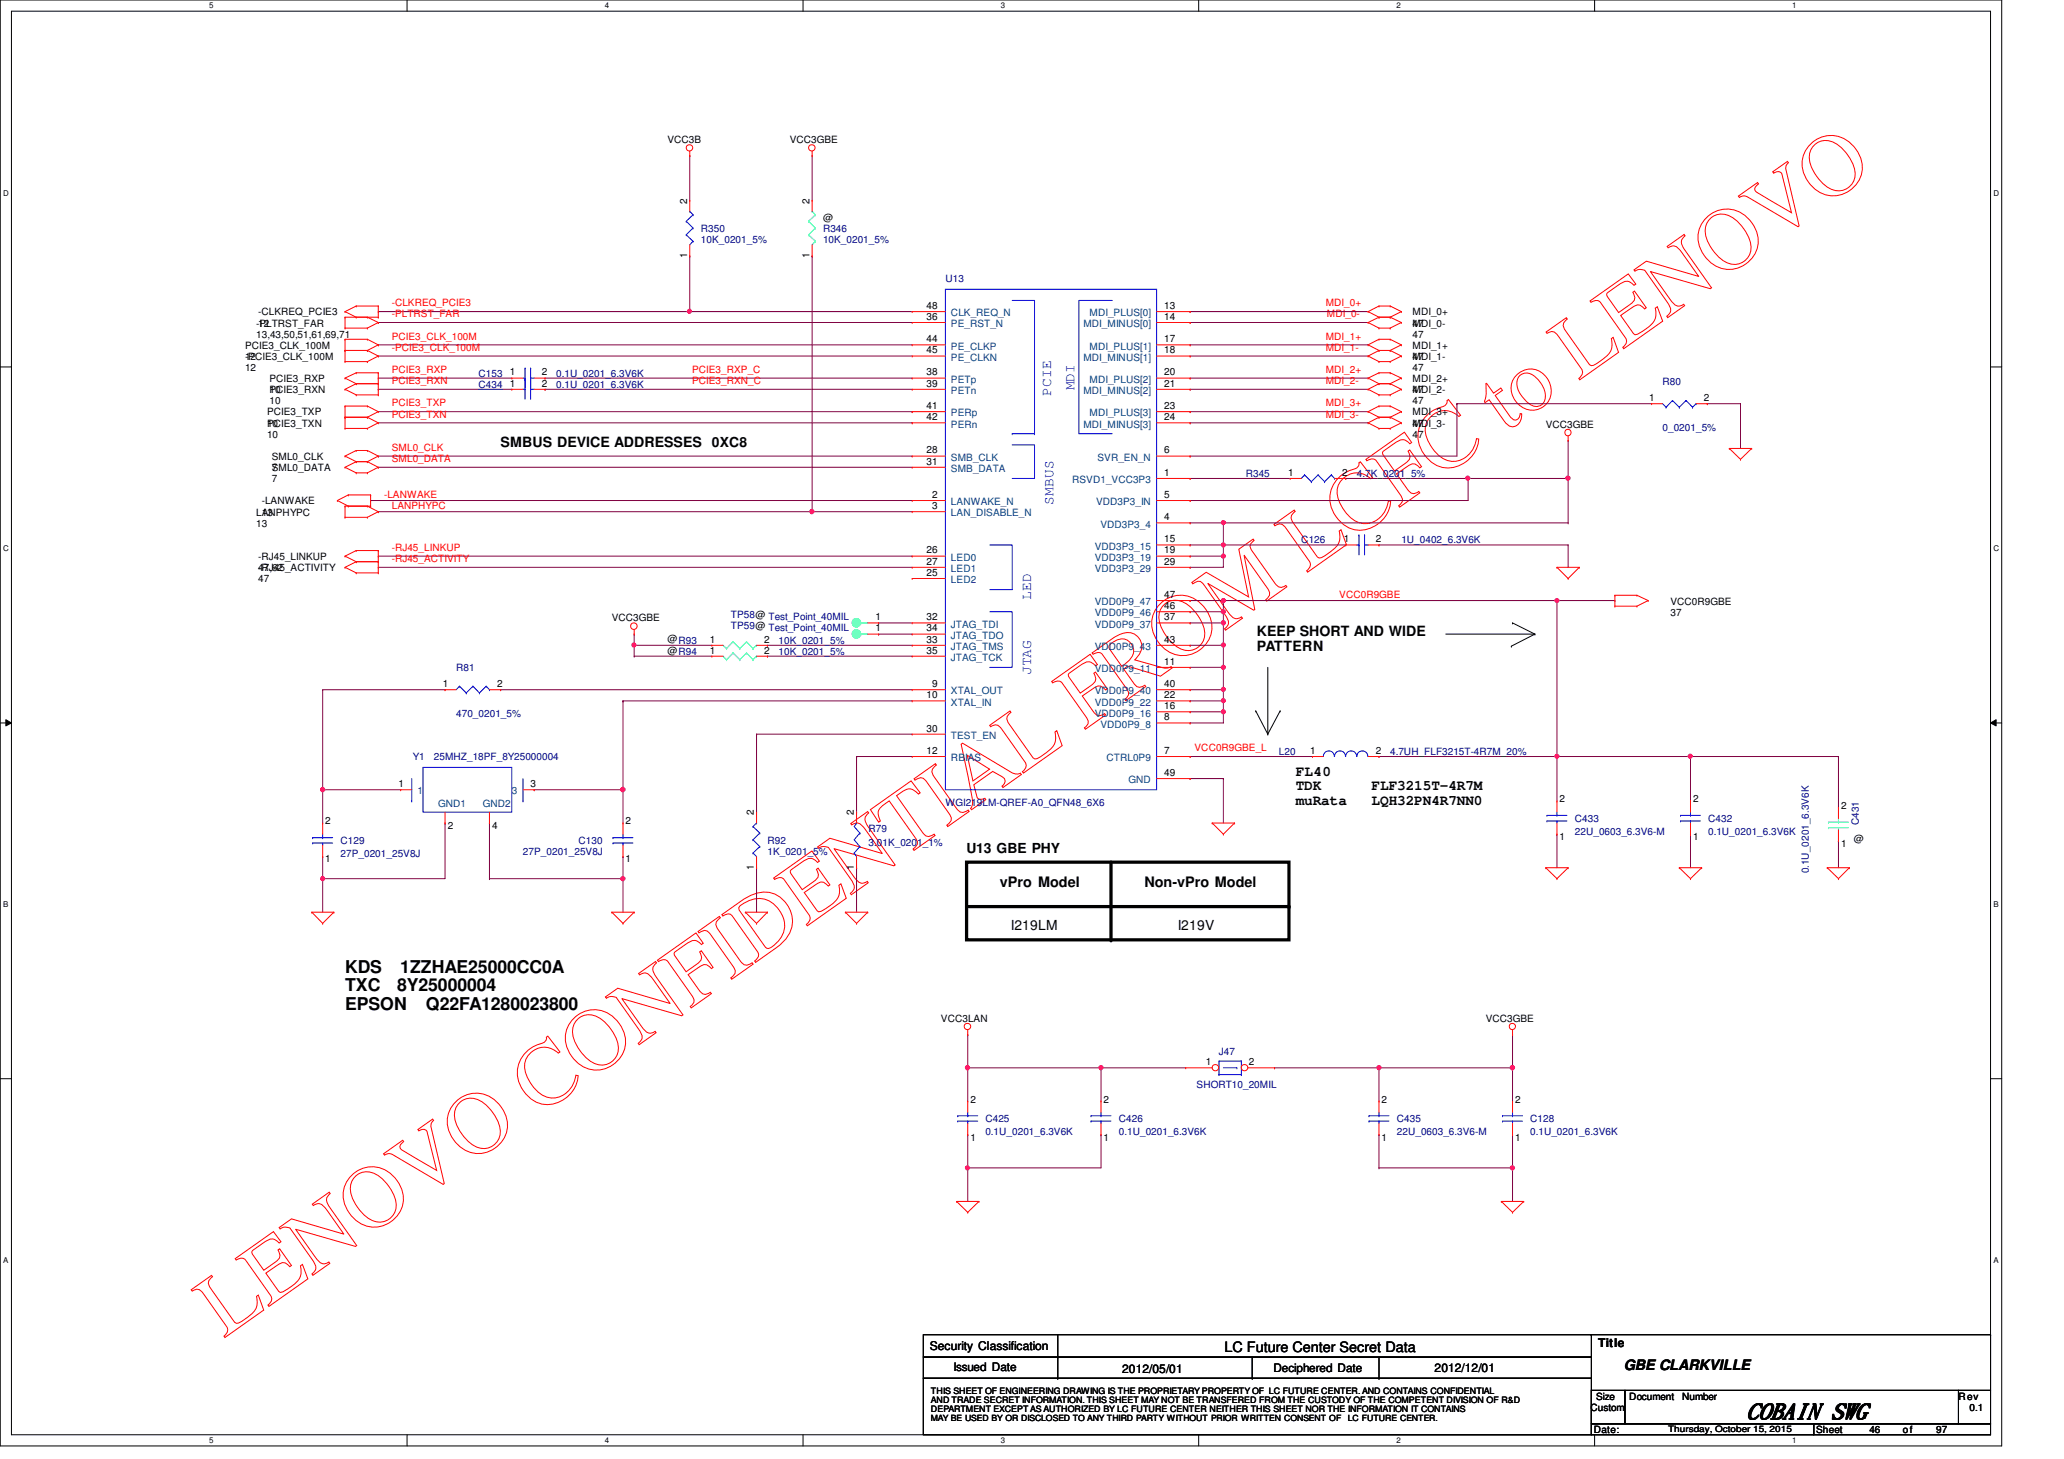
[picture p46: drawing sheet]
<svg xmlns="http://www.w3.org/2000/svg" width="297mm" height="210mm" viewBox="0 0 297 210" stroke-linecap="round" stroke-linejoin="round" font-family="sans-serif">
<defs><g id="words">
<text font-size="12.7" fill="#f00" x="32.2" y="192.5" transform="rotate(-35 32.2 192.5)">LENOVO CONFIDENTIAL FROM LCFC to LENOVO</text>
<text font-size="3.2" x="251.4" y="204">COBAIN SWG</text>
<g font-size="2.5">
<text x="49.7" y="140">KDS</text>
<text x="49.7" y="142.6">TXC</text>
<text x="57.1" y="142.6">8Y25000004</text>
<text x="57.6" y="140">1ZZHAE25000CC0A</text>
<text x="49.7" y="145.2">EPSON</text>
<text x="61.3" y="145.2">Q22FA1280023800</text>
</g>
<g font-size="2.1" fill="#00f">
<text x="151.3" y="57" transform="rotate(-90 151.3 57)">PCIE</text>
<text x="154.6" y="56.2" transform="rotate(-90 154.6 56.2)">MDI</text>
<text x="151.6" y="72.6" transform="rotate(-90 151.6 72.6)">SMBUS</text>
<text x="148.4" y="86.3" transform="rotate(-90 148.4 86.3)">LED</text>
<text x="148.4" y="97.2" transform="rotate(-90 148.4 97.2)">JTAG</text>
</g>
<g font-size="2.1">
<text x="186.5" y="111.6">FL40</text>
<text x="186.5" y="113.7">TDK</text>
<text x="197.4" y="113.7">FLF3215T-4R7M</text>
<text x="186.5" y="115.8">muRata</text>
<text x="197.4" y="115.8">LQH32PN4R7NN0</text>
<text x="143.9" y="127.6">vPro Model</text>
<text x="164.7" y="127.6">Non-vPro Model</text>
<text x="176.2" y="194.4">LC Future Center Secret Data</text>
<text x="233.7" y="197.1">GBE CLARKVILLE</text>
</g>
<g font-size="2">
<text x="72" y="64.3">SMBUS DEVICE ADDRESSES</text>
<text x="102.4" y="64.3">0XC8</text>
<text x="180.9" y="91.5">KEEP SHORT AND WIDE</text>
<text x="180.9" y="93.6">PATTERN</text>
<text x="139.1" y="122.7">U13 GBE PHY</text>
<text x="145.5" y="133.9">I219LM</text>
<text x="169.5" y="133.9">I219V</text>
</g>
<g font-size="1.7">
<text x="133.8" y="194.3">Security Classification</text>
<text x="137.2" y="197.2">Issued Date</text>
<text x="161.5" y="197.5">2012/05/01</text>
<text x="183.3" y="197.4">Deciphered Date</text>
<text x="206.5" y="197.3">2012/12/01</text>
<text x="230" y="193.8">Title</text>
</g>
<g font-size="1.4">
<text x="96.1" y="20.6">VCC3B</text>
<text x="113.7" y="20.6">VCC3GBE</text>
<text x="98.9" y="29.3" transform="rotate(-90 98.9 29.3)">2</text>
<text x="116.5" y="29.3" transform="rotate(-90 116.5 29.3)">2</text>
<text x="118.4" y="31.8">@</text>
<text x="98.9" y="37.1" transform="rotate(-90 98.9 37.1)">1</text>
<text x="116.5" y="37.1" transform="rotate(-90 116.5 37.1)">1</text>
<text x="36.9" y="47">-PLTRST_FAR</text>
<text x="37.2" y="45.4">-CLKREQ_PCIE3</text>
<text x="37.2" y="47">12</text>
<text x="133.3" y="46">36</text>
<text x="133.3" y="44.5">48</text>
<text x="167.6" y="44.5">13</text>
<text x="167.6" y="46">14</text>
<text x="203.3" y="47">MDI_0-</text>
<text x="203.3" y="45.4">MDI_0+</text>
<text x="203.3" y="47">47</text>
<text x="35.3" y="50.2">PCIE3_CLK_100M</text>
<text x="35.3" y="51.8">12</text>
<text x="35.3" y="51.8">-PCIE3_CLK_100M</text>
<text x="35.3" y="53.4">12</text>
<text x="36.9" y="48.6">13,43,50,51,61,69,71</text>
<text x="133.3" y="49.2">44</text>
<text x="133.3" y="50.8">45</text>
<text x="167.6" y="49.2">17</text>
<text x="167.6" y="50.8">18</text>
<text x="203.3" y="48.6">47</text>
<text x="203.3" y="50.2">MDI_1+</text>
<text x="203.3" y="51.8">47</text>
<text x="203.3" y="51.8">MDI_1-</text>
<text x="203.3" y="53.4">47</text>
<text x="38.4" y="59.8">PCIE3_TXP</text>
<text x="38.8" y="55">PCIE3_RXP</text>
<text x="38.8" y="56.6">10</text>
<text x="38.8" y="56.6">PCIE3_RXN</text>
<text x="38.8" y="58.2">10</text>
<text x="73.4" y="54">1</text>
<text x="73.4" y="55.6">1</text>
<text x="78" y="54">2</text>
<text x="78" y="55.6">2</text>
<text x="133.3" y="54">38</text>
<text x="133.3" y="55.6">39</text>
<text x="133.3" y="58.8">41</text>
<text x="167.6" y="54">20</text>
<text x="167.6" y="55.6">21</text>
<text x="167.6" y="58.8">23</text>
<text x="203.3" y="55">MDI_2+</text>
<text x="203.3" y="56.6">47</text>
<text x="203.3" y="56.6">MDI_2-</text>
<text x="203.3" y="58.2">47</text>
<text x="203.3" y="59.8">MDI_3+</text>
<text x="237.4" y="57.7">1</text>
<text x="245.2" y="57.7">2</text>
<text x="38.4" y="61.4">10</text>
<text x="38.4" y="61.4">PCIE3_TXN</text>
<text x="38.4" y="63">10</text>
<text x="133.3" y="65.2">28</text>
<text x="133.3" y="60.5">42</text>
<text x="167.6" y="65.2">6</text>
<text x="167.6" y="60.5">24</text>
<text x="203.3" y="61.4">47</text>
<text x="203.3" y="61.4">MDI_3-</text>
<text x="203.3" y="63">47</text>
<text x="222.5" y="61.5">VCC3GBE</text>
<text x="39.1" y="66.2">SML0_CLK</text>
<text x="39.1" y="67.8">7</text>
<text x="39.1" y="67.8">SML0_DATA</text>
<text x="39.1" y="69.4">7</text>
<text x="133.3" y="66.8">31</text>
<text x="134.2" y="71.6">2</text>
<text x="167.6" y="68.5">1</text>
<text x="167.6" y="71.6">5</text>
<text x="185.4" y="68.5">1</text>
<text x="193.2" y="68.5">2</text>
<text x="36.9" y="74.2">LANPHYPC</text>
<text x="36.9" y="75.8">13</text>
<text x="37.7" y="72.6">-LANWAKE</text>
<text x="37.7" y="74.2">13</text>
<text x="134.2" y="73.2">3</text>
<text x="167.6" y="74.8">4</text>
<text x="37.2" y="80.6">-RJ45_LINKUP</text>
<text x="37.2" y="82.2">47,62</text>
<text x="37.2" y="82.2">-RJ45_ACTIVITY</text>
<text x="37.2" y="83.8">47</text>
<text x="133.3" y="82.8">25</text>
<text x="133.3" y="79.6">26</text>
<text x="133.3" y="81.2">27</text>
<text x="167.6" y="78">15</text>
<text x="167.6" y="79.6">19</text>
<text x="167.6" y="81.2">29</text>
<text x="193.4" y="78">1</text>
<text x="198" y="78">2</text>
<text x="88.1" y="89.4">VCC3GBE</text>
<text x="126" y="89.2">1</text>
<text x="133.3" y="89.2">32</text>
<text x="167.6" y="89.2">37</text>
<text x="167.6" y="87.6">46</text>
<text x="167.6" y="86">47</text>
<text x="240.4" y="87">VCC0R9GBE</text>
<text x="240.4" y="88.6">37</text>
<text x="96.1" y="92.4">@R93</text>
<text x="96.1" y="94">@R94</text>
<text x="102.1" y="92.5">1</text>
<text x="102.1" y="94">1</text>
<text x="110" y="92.5">2</text>
<text x="110" y="94">2</text>
<text x="126" y="90.8">1</text>
<text x="133.3" y="92.5">33</text>
<text x="133.3" y="90.8">34</text>
<text x="133.3" y="94">35</text>
<text x="167.6" y="95.6">11</text>
<text x="167.6" y="92.5">43</text>
<text x="63.8" y="98.8">1</text>
<text x="71.5" y="98.8">2</text>
<text x="133.3" y="100.5">10</text>
<text x="134.2" y="98.8">9</text>
<text x="167.6" y="100.5">22</text>
<text x="167.6" y="98.8">40</text>
<text x="133.3" y="105.2">30</text>
<text x="167.6" y="103.6">8</text>
<text x="167.6" y="102">16</text>
<text x="57.4" y="113.2">1</text>
<text x="76.4" y="113.2">3</text>
<text x="133.3" y="108.5">12</text>
<text x="167.6" y="108.5">7</text>
<text x="167.6" y="111.6">49</text>
<text x="188.5" y="108.5">1</text>
<text x="198" y="108.5">2</text>
<text x="46.8" y="118.6">2</text>
<text x="64.4" y="119.3">2</text>
<text x="70.8" y="119.3">4</text>
<text x="90" y="118.6">2</text>
<text x="108.5" y="117.3" transform="rotate(-90 108.5 117.3)">2</text>
<text x="122.9" y="117.3" transform="rotate(-90 122.9 117.3)">2</text>
<text x="224.4" y="115.4">2</text>
<text x="243.7" y="115.4">2</text>
<text x="265" y="116.4">2</text>
<text x="46.8" y="124.1">1</text>
<text x="90" y="124.1">1</text>
<text x="108.5" y="125.1" transform="rotate(-90 108.5 125.1)">1</text>
<text x="122.9" y="125.1" transform="rotate(-90 122.9 125.1)">1</text>
<text x="224.4" y="120.9">1</text>
<text x="243.7" y="120.9">1</text>
<text x="265" y="121.8">1</text>
<text x="266.8" y="121.2">@</text>
<text x="135.4" y="147">VCC3LAN</text>
<text x="213.8" y="147">VCC3GBE</text>
<text x="173.5" y="153.2">1</text>
<text x="179.7" y="153.2">2</text>
<text x="139.7" y="158.6">2</text>
<text x="158.8" y="158.6">2</text>
<text x="198.8" y="158.6">2</text>
<text x="218.1" y="158.6">2</text>
<text x="139.7" y="164.1">1</text>
<text x="158.8" y="164.1">1</text>
<text x="198.8" y="164.1">1</text>
<text x="218.1" y="164.1">1</text>
<text x="228.9" y="203">Custom</text>
<text x="229.7" y="201.4">Size</text>
<text x="234.5" y="201.4">Document</text>
<text x="242.1" y="201.4">Number</text>
<text x="281.9" y="201.4">Rev</text>
<text x="283.5" y="203">0.1</text>
<text x="229.4" y="206.2">Date:</text>
<text x="261.4" y="206.2">Sheet</text>
<text x="269" y="206.2">46</text>
<text x="273.9" y="206.2">of</text>
<text x="278.6" y="206.2">97</text>
</g>
<g font-size="1.4" fill="#000080">
<text x="100.9" y="33.4">R350</text>
<text x="100.9" y="35">10K_0201_5%</text>
<text x="118.4" y="33.4">R346</text>
<text x="118.4" y="35">10K_0201_5%</text>
<text x="136.1" y="40.6">U13</text>
<text x="68.9" y="54.2">C153</text>
<text x="68.9" y="55.8">C434</text>
<text x="80" y="55.8">0.1U_0201_6.3V6K</text>
<text x="80" y="54.2">0.1U_0201_6.3V6K</text>
<text x="239.3" y="55.5">R80</text>
<text x="239.3" y="62">0_0201_5%</text>
<text x="179.3" y="68.6">R345</text>
<text x="195.3" y="68.6">4.7K_0201_5%</text>
<text x="187.3" y="78.2">C126</text>
<text x="201.7" y="78.2">1U_0402_6.3V6K</text>
<text x="105.2" y="88.9">TP58@ Test_Point_40MIL</text>
<text x="105.2" y="90.5">TP59@ Test_Point_40MIL</text>
<text x="112.1" y="92.6">10K_0201_5%</text>
<text x="112.1" y="94.2">10K_0201_5%</text>
<text x="65.7" y="96.6">R81</text>
<text x="65.7" y="103.1">470_0201_5%</text>
<text x="59.4" y="109.4">Y1</text>
<text x="62.4" y="109.4">25MHZ_18PF_8Y25000004</text>
<text x="184.1" y="108.6">L20</text>
<text x="200.1" y="108.6">4.7UH_FLF3215T-4R7M_20%</text>
<text x="125" y="119.8">R79</text>
<text x="136.1" y="116">WGI219LM-QREF-A0_QFN48_6X6</text>
<text x="226.6" y="118.2">C433</text>
<text x="245.8" y="118.2">C432</text>
<text x="267.5" y="118.7" transform="rotate(-90 267.5 118.7)">C431</text>
<text x="49" y="121.4">C129</text>
<text x="49" y="123.3">27P_0201_25V8J</text>
<text x="75.3" y="123">27P_0201_25V8J</text>
<text x="83.3" y="121.4">C130</text>
<text x="110.4" y="121.4">R92</text>
<text x="110.4" y="123">1K_0201_5%</text>
<text x="125" y="121.7">3.01K_0201_1%</text>
<text x="226.6" y="120.1">22U_0603_6.3V6-M</text>
<text x="245.8" y="120.1">0.1U_0201_6.3V6K</text>
<text x="260.3" y="125.6" transform="rotate(-90 260.3 125.6)">0.1U_0201_6.3V6K</text>
<text x="175.4" y="151.8">J47</text>
<text x="141.8" y="161.4">C425</text>
<text x="161" y="161.4">C426</text>
<text x="172.2" y="156.6">SHORT10_20MIL</text>
<text x="201" y="161.4">C435</text>
<text x="220.2" y="161.4">C128</text>
<text x="141.8" y="163.3">0.1U_0201_6.3V6K</text>
<text x="161" y="163.3">0.1U_0201_6.3V6K</text>
<text x="201" y="163.3">22U_0603_6.3V6-M</text>
<text x="220.2" y="163.3">0.1U_0201_6.3V6K</text>
</g>
<g font-size="1.4" fill="#f00">
<text x="56.4" y="44.1">-CLKREQ_PCIE3</text>
<text x="56.4" y="45.6">-PLTRST_FAR</text>
<text x="190.8" y="44.1">MDI_0+</text>
<text x="191" y="45.6">MDI_0-</text>
<text x="56.4" y="48.9">PCIE3_CLK_100M</text>
<text x="56.4" y="50.5">-PCIE3_CLK_100M</text>
<text x="56.4" y="53.6">PCIE3_RXP</text>
<text x="99.6" y="53.6">PCIE3_RXP_C</text>
<text x="190.8" y="48.9">MDI_1+</text>
<text x="190.8" y="50.5">MDI_1-</text>
<text x="190.8" y="53.6">MDI_2+</text>
<text x="56.4" y="55.2">PCIE3_RXN</text>
<text x="56.4" y="58.5">PCIE3_TXP</text>
<text x="99.6" y="55.2">PCIE3_RXN_C</text>
<text x="190.8" y="55.2">MDI_2-</text>
<text x="190.8" y="58.5">MDI_3+</text>
<text x="56.4" y="60.1">PCIE3_TXN</text>
<text x="56.4" y="64.9">SML0_CLK</text>
<text x="190.8" y="60.1">MDI_3-</text>
<text x="55.3" y="71.7">-LANWAKE</text>
<text x="56.4" y="66.5">SML0_DATA</text>
<text x="56.4" y="73.3">LANPHYPC</text>
<text x="56.4" y="79.2">-RJ45_LINKUP</text>
<text x="56.4" y="80.9">-RJ45_ACTIVITY</text>
<text x="192.7" y="86.1">VCC0R9GBE</text>
<text x="171.9" y="108.1">VCC0R9GBE_L</text>
</g>
<g font-size="1.4" fill="#004080">
<text x="136.9" y="47.1">PE_RST_N</text>
<text x="136.9" y="45.5">CLK_REQ_N</text>
<text x="155.9" y="47.1">MDI_MINUS[0]</text>
<text x="156.8" y="45.5">MDI_PLUS[0]</text>
<text x="136.9" y="50.3">PE_CLKP</text>
<text x="136.9" y="51.9">PE_CLKN</text>
<text x="155.9" y="51.9">MDI_MINUS[1]</text>
<text x="156.8" y="50.3">MDI_PLUS[1]</text>
<text x="136.9" y="55.1">PETp</text>
<text x="136.9" y="56.7">PETn</text>
<text x="136.9" y="59.9">PERp</text>
<text x="155.9" y="56.7">MDI_MINUS[2]</text>
<text x="156.8" y="55.1">MDI_PLUS[2]</text>
<text x="156.8" y="59.9">MDI_PLUS[3]</text>
<text x="136.9" y="61.5">PERn</text>
<text x="155.9" y="61.5">MDI_MINUS[3]</text>
<text x="136.9" y="66.3">SMB_CLK</text>
<text x="136.9" y="67.9">SMB_DATA</text>
<text x="154.3" y="69.5">RSVD1_VCC3P3</text>
<text x="157.9" y="66.3">SVR_EN_N</text>
<text x="136.9" y="72.7">LANWAKE_N</text>
<text x="136.9" y="74.3">LAN_DISABLE_N</text>
<text x="157.7" y="72.7">VDD3P3_IN</text>
<text x="158.4" y="75.9">VDD3P3_4</text>
<text x="136.9" y="83.9">LED2</text>
<text x="136.9" y="80.7">LED0</text>
<text x="136.9" y="82.3">LED1</text>
<text x="157.6" y="79.1">VDD3P3_15</text>
<text x="157.6" y="80.7">VDD3P3_19</text>
<text x="157.6" y="82.3">VDD3P3_29</text>
<text x="157.6" y="88.7">VDD0P9_46</text>
<text x="157.6" y="87.1">VDD0P9_47</text>
<text x="136.9" y="90.3">JTAG_TDI</text>
<text x="136.9" y="93.5">JTAG_TMS</text>
<text x="136.9" y="91.9">JTAG_TDO</text>
<text x="136.9" y="95.1">JTAG_TCK</text>
<text x="157.6" y="90.3">VDD0P9_37</text>
<text x="157.6" y="93.5">VDD0P9_43</text>
<text x="136.9" y="99.9">XTAL_OUT</text>
<text x="136.9" y="101.5">XTAL_IN</text>
<text x="157.6" y="96.7">VDD0P9_11</text>
<text x="157.6" y="101.5">VDD0P9_22</text>
<text x="157.6" y="99.9">VDD0P9_40</text>
<text x="136.9" y="106.3">TEST_EN</text>
<text x="157.6" y="103.1">VDD0P9_16</text>
<text x="158.4" y="104.7">VDD0P9_8</text>
<text x="136.9" y="109.5">RBIAS</text>
<text x="159.3" y="109.5">CTRL0P9</text>
<text x="162.4" y="112.7">GND</text>
<text x="60.1" y="114.3">1</text>
<text x="63.1" y="116">GND1</text>
<text x="69.5" y="116">GND2</text>
<text x="73.7" y="114.3">3</text>
</g>
<g font-size="1.3">
<text x="134" y="200.6">THIS SHEET OF ENGINEERING DRAWING IS THE PROPRIETARY PROPERTY OF LC FUTURE CENTER. AND CONTAINS CONFIDENTIAL</text>
<text x="134" y="201.9">AND TRADE SECRET INFORMATION. THIS SHEET MAY NOT BE TRANSFERED FROM THE CUSTODY OF THE COMPETENT DIVISION OF R&amp;D</text>
<text x="134" y="203.2">DEPARTMENT EXCEPT AS AUTHORIZED BY LC FUTURE CENTER NEITHER THIS SHEET NOR THE INFORMATION IT CONTAINS</text>
<text x="240.1" y="206">Thursday, October 15, 2015</text>
</g>
<g font-size="1.2">
<text x="134" y="204.5">MAY BE USED BY OR DISCLOSED TO ANY THIRD PARTY WITHOUT PRIOR WRITTEN CONSENT OF</text>
<text x="194" y="204.5">LC FUTURE CENTER.</text>
</g>
<g font-size="1.1">
<text x="30.1" y="1.1">5</text>
<text x="87" y="1.1">4</text>
<text x="144" y="1.1">3</text>
<text x="201" y="1.1">2</text>
<text x="257.9" y="1.1">1</text>
<text x=".5" y="28.2">D</text>
<text x="286.9" y="28.2">D</text>
<text x=".5" y="79.3">C</text>
<text x="286.9" y="79.3">C</text>
<text x=".5" y="130.6">B</text>
<text x="286.9" y="130.6">B</text>
<text x=".5" y="181.7">A</text>
<text x="286.9" y="181.7">A</text>
<text x="30.1" y="207.6">5</text>
<text x="87" y="207.6">4</text>
<text x="144" y="207.6">3</text>
<text x="201" y="207.6">2</text>
<text x="257.9" y="207.6">1</text>
</g>
</g></defs>
<path d="M0 0h288.1v208h-288.1zM1.6 1.6h284.9v204.8h-284.9z" fill="none" stroke="#000" stroke-width=".14"/>
<g fill="#fff">
<path d="M30.1 .2h.6v1.2h-.6z"/>
<path d="M30.1 206.6h.6v1.2h-.6z"/>
</g>
<path d="M58.6 0v1.6M58.6 206.4v1.6" fill="none" stroke="#000" stroke-width=".14"/>
<g fill="#fff">
<path d="M87 .2h.6v1.2h-.6z"/>
<path d="M87 206.6h.6v1.2h-.6z"/>
</g>
<path d="M115.6 0v1.6M115.6 206.4v1.6" fill="none" stroke="#000" stroke-width=".14"/>
<g fill="#fff">
<path d="M144 .2h.6v1.2h-.6z"/>
<path d="M144 206.6h.6v1.2h-.6z"/>
</g>
<path d="M172.5 0v1.6M172.5 206.4v1.6" fill="none" stroke="#000" stroke-width=".14"/>
<g fill="#fff">
<path d="M201 .2h.5v1.2h-.5z"/>
<path d="M201 206.6h.5v1.2h-.5z"/>
</g>
<path d="M229.5 0v1.6M229.5 206.4v1.6" fill="none" stroke="#000" stroke-width=".14"/>
<g fill="#fff">
<path d="M257.9 .2h.6v1.2h-.6z"/>
<path d="M257.9 206.6h.6v1.2h-.6z"/>
<path d="M.5 27.2h.7v1.2h-.7z"/>
<path d="M286.9 27.2h.8v1.2h-.8z"/>
<path d="M.5 78.4h.7v1.1h-.7z"/>
<path d="M286.9 78.4h.8v1.1h-.8z"/>
</g>
<path d="M0 52.8h1.6M286.5 52.8h1.6" fill="none" stroke="#000" stroke-width=".14"/>
<g fill="#fff">
<path d="M.5 129.6h.7v1.2h-.7z"/>
<path d="M286.9 129.6h.7v1.2h-.7z"/>
</g>
<path d="M0 104h1.6M.8 103.5l.8 .5-.8 .4zM286.5 104l.8-.5v.9zM286.5 104h1.6" fill="none" stroke="#000" stroke-width=".14"/>
<path d="M.8 103.5l.8 .5-.8 .4zM286.5 104l.8-.5v.9z" fill="#000"/>
<g fill="#fff">
<path d="M.5 180.8h.7v1.1h-.7z"/>
<path d="M286.9 180.8h.7v1.1h-.7z"/>
</g>
<g fill="none" stroke="#000" stroke-width=".14">
<path d="M182.5 96v9.6M208.1 91.2h12.8M217.5 93h.1M217.7 89.6h.1M217.7 89.6l3.2 1.6M220.9 91.2h.1M220.9 91.2l-3.4 1.8M180.7 102.3h.1M180.7 102.3l1.8 3.3M182.5 105.6h.1M184.2 102.3h.1M184.2 102.3l-1.7 3.3"/>
<path d="M0 155.2h1.6M286.5 155.2h1.6"/>
</g>
<path d="M139.1 124h46.4v11.2h-46.4zM139.1 130.4h46.4M159.9 124v11.2" fill="none" stroke="#000" stroke-width=".47"/>
<g fill="#000">
<circle cx="159.9" cy="135.2" r=".23"/>
<circle cx="185.5" cy="130.4" r=".23"/>
</g>
<path d="M99.3 22.4h.1M99.3 22.4v6.4M54.4 44.8h.1M54.4 44.8h76.9M99.3 44.8h.1M116.9 73.6h.1M116.9 73.6h14.4" fill="none" stroke="#800040" stroke-width=".14"/>
<circle cx="99.2" cy="44.8" r=".3" fill="#f0f"/>
<circle cx="99.2" cy="44.8" r=".3" fill="none" stroke="#f0f" stroke-width=".14"/>
<g fill="none" stroke="#800040" stroke-width=".14">
<path d="M99.3 36.8h.1M99.3 36.8v8M116.9 22.4h.1M116.9 22.4v6.4M54.4 46.4h.1M54.4 49.6h.1M54.4 51.2h.1M54.4 54.4h.1M54.4 56h.1M54.4 46.4h76.9M54.4 49.6h76.9M54.4 51.2h76.9"/>
<path d="M54.4 54.4h19.3M54.4 56h19.3M54.4 59.2h76.9M78.4 54.4h.1M78.4 56h.1M78.4 54.4h52.9M78.4 56h52.9M131.3 59.2h.1M54.4 65.6h.1M54.4 67.2h.1M54.4 73.6h.1M54.4 60.8h76.9"/>
<path d="M54.4 65.6h76.9M54.4 67.2h76.9M54.4 73.6h62.5M131.3 60.8h.1"/>
</g>
<circle cx="116.8" cy="73.6" r=".31" fill="#f0f"/>
<circle cx="116.8" cy="73.6" r=".31" fill="none" stroke="#f0f" stroke-width=".14"/>
<g fill="none" stroke="#800040" stroke-width=".14">
<path d="M46.4 99.2h17.6M54.4 80h.1M54.4 81.6h.1M54.4 80h76.9M54.4 81.6h76.9M64 99.2h.1M72 99.2h.1M72 99.2h59.3M91.3 92.8h.1M91.3 94.4h.1M91.3 91.2h.1M91.3 92.8h11.1"/>
<path d="M91.3 94.4h11.1M91.3 91.2v3.2M110.4 92.8h.1M110.4 94.4h.1M110.4 92.8h20.9M110.4 94.4h20.9M46.4 113.6h.1M46.4 113.6v4.8M76.9 113.6h.1M76.9 113.6h12.8M89.7 100.8h.1M89.7 113.6h.1"/>
<path d="M89.7 100.8h41.6M89.7 113.6v4.8M108.9 105.6h.1M108.9 105.6v11.2M108.9 105.6h22.4M123.3 108.8h.1M123.3 108.8h8M123.3 108.8v8M46.4 126.4h.1M46.4 126.4v4.8M89.7 126.4h.1M89.7 126.4v4.8"/>
<path d="M108.9 124.8h.1M108.9 124.8v6.4M123.3 124.8h.1M123.3 124.8v6.4"/>
</g>
<circle cx="91.2" cy="92.8" r=".3" fill="#f0f"/>
<circle cx="91.2" cy="92.8" r=".3" fill="none" stroke="#f0f" stroke-width=".14"/>
<path d="M217.7 153.6h.1M217.7 153.6v4.8" fill="none" stroke="#800040" stroke-width=".14"/>
<circle cx="217.6" cy="153.6" r=".32" fill="#f0f"/>
<circle cx="217.6" cy="153.6" r=".32" fill="none" stroke="#f0f" stroke-width=".14"/>
<path d="M158.5 153.6h.1M158.5 153.6h12.1M183.4 153.6h.1M183.4 153.6h15.1M198.5 153.6h.1M198.5 153.6v4.8M198.5 163.2h.1M198.5 163.2v4.8" fill="none" stroke="#800040" stroke-width=".14"/>
<circle cx="198.4" cy="153.6" r=".31" fill="#f0f"/>
<circle cx="198.4" cy="153.6" r=".31" fill="none" stroke="#f0f" stroke-width=".14"/>
<path d="M139.3 153.6h.1M139.3 153.6v4.8M139.3 153.6h19.2M217.7 168h.1M217.7 168v4.8" fill="none" stroke="#800040" stroke-width=".14"/>
<circle cx="158.4" cy="153.6" r=".31" fill="#f0f"/>
<circle cx="158.4" cy="153.6" r=".31" fill="none" stroke="#f0f" stroke-width=".14"/>
<circle cx="139.2" cy="153.6" r=".31" fill="#f0f"/>
<circle cx="139.2" cy="153.6" r=".31" fill="none" stroke="#f0f" stroke-width=".14"/>
<path d="M139.3 148.8h.1M139.3 148.8v4.8M158.5 153.6h.1M158.5 153.6v4.8M139.3 163.2h.1M139.3 168h.1M139.3 163.2v4.8M139.3 168h19.2" fill="none" stroke="#800040" stroke-width=".14"/>
<circle cx="139.2" cy="168" r=".3" fill="#f0f"/>
<circle cx="139.2" cy="168" r=".3" fill="none" stroke="#f0f" stroke-width=".14"/>
<path d="M116.9 36.8h.1M116.9 36.8v36.8M46.4 113.6h.1M46.4 113.6h11.3M198.5 153.6h.1M198.5 153.6h19.2M139.3 168h.1M139.3 168v4.8M158.5 163.2h.1M158.5 163.2v4.8M198.5 168h.1M198.5 168h19.2" fill="none" stroke="#800040" stroke-width=".14"/>
<circle cx="217.7" cy="168" r=".31" fill="#f0f"/>
<circle cx="217.7" cy="168" r=".31" fill="none" stroke="#f0f" stroke-width=".14"/>
<path d="M89.7 100.8h.1M89.7 100.8v12.8M217.7 163.2h.1M217.7 163.2v4.8" fill="none" stroke="#800040" stroke-width=".14"/>
<circle cx="89.6" cy="113.6" r=".32" fill="#f0f"/>
<circle cx="89.6" cy="113.6" r=".32" fill="none" stroke="#f0f" stroke-width=".14"/>
<path d="M46.4 99.2h.1M46.4 99.2v14.4" fill="none" stroke="#800040" stroke-width=".14"/>
<circle cx="46.4" cy="113.6" r=".31" fill="#f0f"/>
<circle cx="46.4" cy="113.6" r=".31" fill="none" stroke="#f0f" stroke-width=".14"/>
<path d="M64 118.4h.1M64 118.4v8h-17.6M46.4 126.4h.1" fill="none" stroke="#800040" stroke-width=".14"/>
<circle cx="46.4" cy="126.4" r=".3" fill="#f0f"/>
<circle cx="46.4" cy="126.4" r=".3" fill="none" stroke="#f0f" stroke-width=".14"/>
<path d="M70.4 118.4h.1M70.4 118.4v8M46.4 123.2h.1M46.4 123.2v3.2M70.4 126.4h.1M70.4 126.4h19.3" fill="none" stroke="#800040" stroke-width=".14"/>
<circle cx="89.6" cy="126.4" r=".31" fill="#f0f"/>
<circle cx="89.6" cy="126.4" r=".31" fill="none" stroke="#f0f" stroke-width=".14"/>
<g fill="none" stroke="#800040" stroke-width=".14">
<path d="M53.3 72h.1M53.3 72h78M176.1 86.4h.1M176.1 86.4h48M171.3 112h.1M171.3 108.8h.1M171.3 112h4.8M171.3 108.8h17.6M176.1 112h.1M176.1 112v6.4M89.7 123.2h.1M89.7 123.2v3.2"/>
<path d="M217.7 148.8h.1M217.7 148.8v4.8"/>
</g>
<circle cx="176.1" cy="86.4" r=".3" fill="#f0f"/>
<circle cx="176.1" cy="86.4" r=".3" fill="none" stroke="#f0f" stroke-width=".14"/>
<path d="M171.3 104h.1M171.3 100.8h.1M171.3 100.8h4.8M176.1 102.4h.1M176.1 102.4v1.6h-4.8" fill="none" stroke="#800040" stroke-width=".14"/>
<circle cx="176.1" cy="100.8" r=".3" fill="#f0f"/>
<circle cx="176.1" cy="100.8" r=".3" fill="none" stroke="#f0f" stroke-width=".14"/>
<path d="M171.3 99.2h.1M176.1 96h.1M176.1 96v3.2h-4.8" fill="none" stroke="#800040" stroke-width=".14"/>
<circle cx="176.1" cy="99.2" r=".3" fill="#f0f"/>
<circle cx="176.1" cy="99.2" r=".3" fill="none" stroke="#f0f" stroke-width=".14"/>
<circle cx="176.1" cy="96" r=".3" fill="#f0f"/>
<circle cx="176.1" cy="96" r=".3" fill="none" stroke="#f0f" stroke-width=".14"/>
<path d="M171.3 96h.1M171.3 92.8h.1M171.3 89.6h.1M171.3 92.8h4.8M171.3 89.6h4.8M176.1 92.8h.1M176.1 89.6h.1M176.1 89.6v6.4h-4.8" fill="none" stroke="#800040" stroke-width=".14"/>
<circle cx="176.1" cy="92.8" r=".3" fill="#f0f"/>
<circle cx="176.1" cy="92.8" r=".3" fill="none" stroke="#f0f" stroke-width=".14"/>
<circle cx="176.1" cy="89.6" r=".31" fill="#f0f"/>
<circle cx="176.1" cy="89.6" r=".31" fill="none" stroke="#f0f" stroke-width=".14"/>
<path d="M171.3 88h.1M171.3 88h4.8M176.1 88h.1M176.1 88v1.6M224.1 86.4h.1M224.1 86.4v22.4h-25.6M198.5 108.8h.1" fill="none" stroke="#800040" stroke-width=".14"/>
<circle cx="224.1" cy="108.8" r=".3" fill="#f0f"/>
<circle cx="224.1" cy="108.8" r=".3" fill="none" stroke="#f0f" stroke-width=".14"/>
<circle cx="224.1" cy="86.4" r=".3" fill="#f0f"/>
<circle cx="224.1" cy="86.4" r=".3" fill="none" stroke="#f0f" stroke-width=".14"/>
<path d="M171.3 78.4h.1M171.3 78.4h4.8M176.1 78.4h.1M176.1 78.4v3.2M171.3 80h.1M171.3 80h4.8M176.1 80h.1M224.1 108.8h.1M224.1 108.8v6.4M224.1 120h.1M224.1 120v4.8" fill="none" stroke="#800040" stroke-width=".14"/>
<circle cx="176.1" cy="80" r=".3" fill="#f0f"/>
<circle cx="176.1" cy="80" r=".3" fill="none" stroke="#f0f" stroke-width=".14"/>
<circle cx="176.1" cy="78.4" r=".3" fill="#f0f"/>
<circle cx="176.1" cy="78.4" r=".3" fill="none" stroke="#f0f" stroke-width=".14"/>
<g fill="none" stroke="#800040" stroke-width=".14">
<path d="M171.3 49.6h.1M171.3 51.2h.1M171.3 54.4h.1M171.3 56h.1M171.3 59.2h.1M171.3 49.6h25.6M171.3 51.2h25.6M171.3 54.4h25.6M171.3 56h25.6M171.3 59.2h25.6M171.3 68.8h.1M171.3 60.8h.1"/>
<path d="M171.3 72h.1M171.3 68.8h14.4M171.3 60.8h25.6M171.3 72h40M193.7 68.8h.1M193.7 68.8h17.6M171.3 86.4h.1M171.3 86.4h4.8M176.1 86.4h.1M176.1 86.4v1.6M224.1 108.8h.1M224.1 108.8h19.2"/>
<path d="M243.3 108.8h.1M243.3 108.8v6.4M243.3 120h.1M243.3 120v4.8"/>
</g>
<circle cx="176.1" cy="88" r=".3" fill="#f0f"/>
<circle cx="176.1" cy="88" r=".3" fill="none" stroke="#f0f" stroke-width=".14"/>
<path d="M211.3 68.8h.1M211.3 68.8h14.4" fill="none" stroke="#800040" stroke-width=".14"/>
<circle cx="225.7" cy="68.8" r=".31" fill="#f0f"/>
<circle cx="225.7" cy="68.8" r=".31" fill="none" stroke="#f0f" stroke-width=".14"/>
<circle cx="211.2" cy="68.8" r=".3" fill="#f0f"/>
<circle cx="211.2" cy="68.8" r=".3" fill="none" stroke="#f0f" stroke-width=".14"/>
<g fill="none" stroke="#800040" stroke-width=".14">
<path d="M176.1 78.4h.1M176.1 75.2h.1M176.1 78.4h17.6M176.1 75.2v3.2M198.5 78.4h.1M198.5 78.4h27.2M211.3 68.8h.1M211.3 68.8v3.2M225.7 78.4h.1M225.7 78.4v3.2M171.3 81.6h.1M171.3 81.6h4.8"/>
<path d="M176.1 99.2h.1M176.1 99.2v3.2h-4.8M171.3 102.4h.1M176.1 100.8h.1"/>
</g>
<circle cx="176.1" cy="102.4" r=".3" fill="#f0f"/>
<circle cx="176.1" cy="102.4" r=".3" fill="none" stroke="#f0f" stroke-width=".14"/>
<path d="M171.3 75.2h.1M171.3 75.2h54.4M225.7 75.2h.1" fill="none" stroke="#800040" stroke-width=".14"/>
<circle cx="176.1" cy="75.2" r=".3" fill="#f0f"/>
<circle cx="176.1" cy="75.2" r=".3" fill="none" stroke="#f0f" stroke-width=".14"/>
<g fill="none" stroke="#800040" stroke-width=".14">
<path d="M209.7 58.1h.1M209.7 58.1v7.5h-38.4M209.7 58.1h28M245.7 58.1h.1M245.7 58.1h4.8M250.5 58.1h.1M250.5 58.1v6.4M171.3 65.6h.1M225.7 68.8h.1M225.7 63.4h.1M225.7 63.4v11.8M243.3 108.8h21.3"/>
<path d="M264.6 108.8h.1M264.6 108.8v7.4M264.6 121h.1M264.6 121v3.8"/>
</g>
<circle cx="243.2" cy="108.8" r=".3" fill="#f0f"/>
<circle cx="243.2" cy="108.8" r=".3" fill="none" stroke="#f0f" stroke-width=".14"/>
<path d="M171.3 46.4h.1M171.3 44.8h.1M171.3 46.4h25.6M171.3 44.8h25.6M126.4 89.6h.1M126.4 91.2h.1M126.4 89.6h4.9M126.4 91.2h4.9M224.1 86.4h8.3M232.4 86.4h.1" fill="none" stroke="#800040" stroke-width=".14"/>
<g fill="none" stroke="#f00" stroke-width=".14">
<path d="M99.3 22.4h.1M99.3 21.8v.6M116.9 22.4h.1M116.9 21.8v.6M49.7 44.8h.1M49.7 45.6h.1M49.7 47.2h.1M49.7 48.8h.1M49.7 50.4h.1M49.7 52h.1M49.7 54.4h.1M49.7 56h.1"/>
<path d="M49.7 58.4h.1M49.7 45.6h4.7M49.7 44.8l1.6 .8M49.7 45.6v1.6M49.7 48.8v3.2M49.7 58.4v3.2M49.7 47.2h3.2M49.7 48.8h3.2M49.7 50.4h3.2M49.7 52h3.2M49.7 54.4l1.6 .8M49.7 56l1.6 .8"/>
<path d="M49.7 58.4h3.2M51.3 44h.1M51.3 45.6h.1M51.3 53.6h.1M51.3 55.2h.1M51.3 56.8h.1M51.3 44l-1.6 .8M51.3 44h3.1M51.3 53.6l-1.6 .8M51.3 53.6h3.1M51.3 55.2h3.1M51.3 55.2l-1.6 .8"/>
<path d="M51.3 56.8h3.1M52.9 45.6h.1M52.9 47.2h.1M52.9 48.8h.1M52.9 50.4h.1M52.9 52h.1M52.9 58.4h.1M52.9 45.6l1.5 .8M52.9 48.8l1.5 .8M52.9 50.4l1.5 .8M52.9 58.4l1.5 .8M54.4 44h.1"/>
<path d="M54.4 45.6h.1M54.4 46.4h.1M54.4 49.6h.1M54.4 51.2h.1M54.4 53.6h.1M54.4 55.2h.1M54.4 56.8h.1M54.4 59.2h.1M54.4 44v1.6M54.4 53.6v3.2M54.4 46.4l-1.5 .8M54.4 49.6l-1.5 .8"/>
<path d="M54.4 51.2l-1.5 .8M54.4 59.2l-1.5 .8M73.7 54.4h.1M73.7 54.4h1.6M76.9 54.4h1.5M78.4 54.4h.1M196.9 46.4h.1M196.9 49.6h.1M196.9 51.2h.1M196.9 54.4h.1M196.9 56h.1M196.9 59.2h.1"/>
<path d="M196.9 44.8h.1M196.9 46.4l1.6 .8M196.9 49.6l1.6 .8M196.9 51.2l1.6 .8M196.9 54.4l1.6 .8M196.9 56l1.6 .8M196.9 59.2l1.6 .8M196.9 44.8l1.6 .8M198.5 45.6h.1M198.5 47.2h.1M198.5 48.8h.1M198.5 50.4h.1"/>
<path d="M198.5 52h.1M198.5 53.6h.1M198.5 55.2h.1M198.5 56.8h.1M198.5 58.4h.1M198.5 44h.1M198.5 44h1.6M198.5 45.6h1.6M198.5 47.2h1.6M198.5 48.8h1.6M198.5 50.4h1.6M198.5 52h1.6"/>
<path d="M198.5 53.6h1.6M198.5 55.2h1.6M198.5 56.8h1.6M198.5 58.4h1.6M198.5 45.6l-1.6 .8M198.5 48.8l-1.6 .8M198.5 50.4l-1.6 .8M198.5 53.6l-1.6 .8M198.5 55.2l-1.6 .8M198.5 58.4l-1.6 .8M198.5 44l-1.6 .8M200.1 45.6h.1"/>
<path d="M200.1 47.2h.1M200.1 48.8h.1M200.1 50.4h.1M200.1 52h.1M200.1 53.6h.1M200.1 55.2h.1M200.1 56.8h.1M200.1 58.4h.1M200.1 44h.1M200.1 45.6l1.6 .8M200.1 48.8l1.6 .8M200.1 50.4l1.6 .8"/>
<path d="M200.1 53.6l1.6 .8M200.1 55.2l1.6 .8M200.1 58.4l1.6 .8M200.1 44l1.6 .8M201.7 46.4h.1M201.7 49.6h.1M201.7 51.2h.1M201.7 54.4h.1M201.7 56h.1M201.7 59.2h.1M201.7 44.8h.1M201.7 46.4l-1.6 .8"/>
<path d="M201.7 49.6l-1.6 .8M201.7 51.2l-1.6 .8M201.7 54.4l-1.6 .8M201.7 56l-1.6 .8M201.7 59.2l-1.6 .8M201.7 44.8l-1.6 .8M237.7 58.1h.1M237.7 58.1h1.6M244.1 58.1h1.6M245.7 58.1h.1M48.6 72h.1M48.6 72l1.5 .8"/>
<path d="M49.7 60h.1M49.7 61.6h.1M49.7 65.6h.1M49.7 67.2h.1M49.7 72.8h.1M49.7 74.4h.1M49.7 72.8v1.6M49.7 60h3.2M49.7 61.6h3.2M49.7 65.6l1.6 .8M49.7 67.2l1.6 .8M49.7 72.8h3.6"/>
<path d="M49.7 74.4h3.2M50.1 71.2h.1M50.1 72.8h.1M50.1 71.2l-1.5 .8M50.1 71.2h3.2M51.3 64.8h.1M51.3 66.4h.1M51.3 68h.1M51.3 79.2h.1M51.3 64.8h1.6M51.3 64.8l-1.6 .8M51.3 66.4h1.6"/>
<path d="M51.3 66.4l-1.6 .8M51.3 68h1.6M51.3 79.2l-1.6 .8M51.3 79.2h3.1M52.9 60h.1M52.9 61.6h.1M52.9 64.8h.1M52.9 66.4h.1M52.9 68h.1M52.9 72.8h.1M52.9 74.4h.1M52.9 60l1.5 .8"/>
<path d="M52.9 64.8l1.5 .8M52.9 66.4l1.5 .8M52.9 72.8l1.5 .8M53.3 71.2h.1M53.3 72.8h.1M53.3 71.2v1.6M54.4 60.8h.1M54.4 65.6h.1M54.4 67.2h.1M54.4 73.6h.1M54.4 79.2h.1M54.4 79.2v3.2"/>
<path d="M54.4 60.8l-1.5 .8M54.4 65.6l-1.5 .8M54.4 67.2l-1.5 .8M54.4 73.6l-1.5 .8M196.9 60.8h.1M196.9 60.8l1.6 .8M198.5 60h.1M198.5 61.6h.1M198.5 60h1.6M198.5 61.6h1.6M198.5 60l-1.6 .8M200.1 60h.1"/>
<path d="M200.1 61.6h.1M200.1 60l1.6 .8M201.7 60.8h.1M201.7 60.8l-1.6 .8M225.7 63.4h.1M225.7 62.7v.7M248.9 64.5h.1M248.9 64.5h3.2M248.9 64.5l1.6 1.6M250.5 66.1h.1M252.1 64.5h.1M252.1 64.5l-1.6 1.6"/>
<path d="M49.7 80h.1M49.7 81.6h.1M49.7 80l1.6 .8M49.7 81.6l1.6 .8M51.3 80.8h.1M51.3 82.4h.1M51.3 80.8h3.1M51.3 80.8l-1.6 .8M51.3 82.4h3.1M54.4 80.8h.1M54.4 82.4h.1M91.3 91.2h.1"/>
<path d="M91.3 90.6v.6M102.4 92.8h.1M102.4 92.8h1.7M108.9 92.8h1.5M110.4 92.8h.1M224.1 81.6h.1M224.1 81.6h3.2M224.1 81.6l1.6 1.6M225.7 83.2h.1M227.3 81.6h.1M227.3 81.6l-1.6 1.6M232.4 85.6h.1"/>
<path d="M232.4 87.2h.1M232.4 85.6h3.2M232.4 85.6v1.6M232.4 87.2h3.2M235.6 85.6h.1M235.6 87.2h.1M235.6 85.6l1.6 .8M237.2 86.4h.1M237.2 86.4l-1.6 .8M174.5 118.4h.1M174.5 118.4h3.2M174.5 118.4l1.6 1.6"/>
<path d="M177.7 118.4h.1M177.7 118.4l-1.6 1.6M243.3 115.2h.1M243.3 115.2v1.6M243.3 118.4v1.6M44.9 131.2h.1M44.9 131.2h3.1M44.9 131.2l1.5 1.6M46.4 132.8h.1M48 131.2h.1M48 131.2l-1.6 1.6M88 131.2h.1"/>
<path d="M88 131.2h3.3M88 131.2l1.7 1.6M89.7 132.8h.1M91.3 131.2h.1M91.3 131.2l-1.6 1.6M107.3 131.2h.1M107.3 131.2h3.1M107.3 131.2l1.6 1.6M108.9 132.8h.1M110.4 131.2h.1M110.4 131.2l-1.5 1.6M121.7 131.2h.1"/>
<path d="M121.7 131.2h3.2M121.7 131.2l1.6 1.6M123.3 132.8h.1M124.9 131.2h.1M124.9 131.2l-1.6 1.6M176.1 120h.1M222.5 124.8h.1M222.5 124.8h3.2M222.5 124.8l1.6 1.6M224.1 126.4h.1M225.7 124.8h.1M225.7 124.8l-1.6 1.6"/>
<path d="M241.7 124.8h.1M241.7 124.8h3.2M241.7 124.8l1.6 1.6M243.3 126.4h.1M243.3 120h.1M244.9 124.8h.1M244.9 124.8l-1.6 1.6M263 124.8h.1M263 124.8h3.1M263 124.8l1.6 1.6M264.6 126.4h.1M266.1 124.8h.1"/>
<path d="M266.1 124.8l-1.5 1.6M139.3 148.8h.1M139.3 148.2v.6M158.5 158.4h.1M158.5 158.4v1.6M217.7 148.8h.1M217.7 158.4h.1M217.7 148.2v.6M217.7 158.4v1.6M137.7 172.8h.1M137.7 172.8h3.2M137.7 172.8l1.6 1.6"/>
<path d="M139.3 174.4h.1M140.9 172.8h.1M140.9 172.8l-1.6 1.6M158.5 163.2h.1M158.5 161.6v1.6M216.1 172.8h.1M216.1 172.8h3.2M216.1 172.8l1.6 1.6M217.7 174.4h.1M217.7 163.2h.1M217.7 161.6v1.6M219.3 172.8h.1"/>
<path d="M219.3 172.8l-1.6 1.6"/>
<circle cx="99.2" cy="21.3" r=".46"/>
<circle cx="116.8" cy="21.3" r=".46"/>
<circle cx="225.6" cy="62.2" r=".46"/>
<circle cx="91.2" cy="90.1" r=".47"/>
<circle cx="139.2" cy="147.7" r=".46"/>
<circle cx="217.6" cy="147.7" r=".45"/>
</g>
<g fill="none" stroke="#000" stroke-width=".14">
<path d="M132.9 192h96.1v3.2h-96.1zM132.9 195.2h96.1v3.1h-96.1zM132.9 198.3h96.1v8.1h-96.1zM152.2 195.2h.1M152.2 198.3h.1M152.2 192v6.3M180.2 198.3h.1M180.2 195.2v3.1M198.5 198.3h.1M198.5 195.2v3.1M228.9 192h57.6M286.5 192h.1"/>
<path d="M286.5 192v8M229 200h4.8v4.9h-4.8zM229 204.9h32v1.5h-32zM233.8 200h48.1v4.9h-48.1zM261 204.9h25.5v1.5h-25.5zM281.9 200h4.6v4.9h-4.6z"/>
</g>
<g fill="none" stroke="#00f" stroke-width=".14">
<path d="M75.3 54.4h.3M75.6 54.4h.1M75.6 53h.1M75.6 53v2.8M76.4 53h.1M76.4 54.4h.1M76.4 54.4h.5M76.4 53v2.8M239.3 58.1l.5 .5M239.8 58.6h.1M240.7 57.6h.1M240.7 57.6l-.9 1"/>
<path d="M240.7 57.6l1 1M241.7 58.6h.1M242.7 57.6h.1M242.7 57.6l-1 1M242.7 57.6l.9 1M243.6 58.6h.1M244.1 58.1h.1M244.1 58.1l-.5 .5M241.8 117.3h.1M241.8 118.1h.1M241.8 117.3h2.9M241.8 118.1h2.9"/>
<path d="M243.3 118.1h.1M243.3 117.3h.1M243.3 116.8v.5M243.3 118.1v.3M175.4 154.6h.1M175.4 154.6h3.2M176.1 153.6h1.9M178 153.6h.1M178.6 152.7h.1M178.6 154.6h.1M178.6 152.7h-3.2v1.9M178.6 152.7v1.9"/>
<path d="M157 160.5h.1M157 161.3h.1M157 160.5h2.9M157 161.3h2.9M158.5 161.3h.1M158.5 160.5h.1M158.5 160v.5M158.5 161.3v.3M216.2 160.5h.1M216.2 161.3h.1M216.2 160.5h2.9M216.2 161.3h2.9"/>
<path d="M217.7 161.3h.1M217.7 160.5h.1M217.7 160v.5M217.7 161.3v.3"/>
</g>
<path d="M104.1 92.8l.5 .5M104.6 93.3h.1M105.5 92.3h.1M105.5 92.3l-.9 1M105.5 92.3l1 1M106.5 93.3h.1M107.4 92.3h.1M107.4 92.3l-.9 1M107.4 92.3l1 1M108.4 93.3h.1M108.9 92.8h.1M108.9 92.8l-.5 .5" fill="none" stroke="#00ff80" stroke-width=".14"/>
<circle cx="174.9" cy="153.6" r=".46" fill="#fff"/>
<g fill="none" stroke="#f00" stroke-width=".14">
<path d="M170.6 153.6h.1M170.6 153.6h3.9"/>
<circle cx="174.9" cy="153.6" r=".46"/>
</g>
<circle cx="179.1" cy="153.6" r=".46" fill="#fff"/>
<g fill="none" stroke="#f00" stroke-width=".14">
<path d="M99.3 36.8h.1M99.3 28.8h.1M99.3 28.8v1.6M99.3 35.2v1.6M116.9 36.8h.1M116.9 28.8h.1M116.9 28.8v1.6M116.9 35.2v1.6M73.7 56h.1M73.7 56h1.6M76.9 56h1.5M78.4 56h.1"/>
<path d="M131.3 46.4h.1M131.3 54.4h.1M131.3 56h.1M131.3 59.2h.1M131.3 49.6h.1M131.3 51.2h.1M131.3 44.8h.1M131.3 44.8h4.8M131.3 46.4h4.8M131.3 49.6h4.8M131.3 51.2h4.8M131.3 54.4h4.8"/>
<path d="M131.3 56h4.8M131.3 59.2h4.8M166.5 44.8h4.8M166.5 46.4h4.8M166.5 49.6h4.8M166.5 51.2h4.8M166.5 54.4h4.8M166.5 56h4.8M166.5 59.2h4.8M171.3 44.8h.1M171.3 46.4h.1M171.3 49.6h.1"/>
<path d="M171.3 51.2h.1M171.3 54.4h.1M171.3 56h.1M171.3 59.2h.1M131.3 72h.1M131.3 73.6h.1M131.3 65.6h.1M131.3 67.2h.1M131.3 60.8h.1M131.3 72h4.8M131.3 73.6h4.8M131.3 65.6h4.8"/>
<path d="M131.3 60.8h4.8M131.3 67.2h4.8M166.5 68.8h4.8M166.5 72h4.8M166.5 75.2h4.8M166.5 65.6h4.8M166.5 78.4h4.8M166.5 60.8h4.8M171.3 68.8h.1M171.3 75.2h.1M171.3 72h.1M171.3 65.6h.1"/>
<path d="M171.3 78.4h.1M171.3 60.8h.1M185.7 68.8h.1M185.7 68.8h1.6M192.1 68.8h1.6M193.7 78.4h.1M193.7 68.8h.1M193.7 78.4h1.6M196.9 78.4h1.6M198.5 78.4h.1M64 99.2h.1M64 99.2h1.7"/>
<path d="M70.4 99.2h1.6M72 99.2h.1M102.4 94.4h.1M102.4 94.4h1.7M108.9 94.4h1.5M110.4 94.4h.1M131.3 99.2h.1M131.3 83.2h.1M131.3 80h.1M131.3 81.6h.1M131.3 89.6h.1M131.3 92.8h.1"/>
<path d="M131.3 91.2h.1M131.3 94.4h.1M131.3 99.2h4.8M131.3 80h4.8M131.3 83.2h4.8M131.3 81.6h4.8M131.3 89.6h4.8M131.3 92.8h4.8M131.3 91.2h4.8M131.3 94.4h4.8M166.5 99.2h4.8M166.5 96h4.8"/>
<path d="M166.5 80h4.8M166.5 81.6h4.8M166.5 89.6h4.8M166.5 92.8h4.8M166.5 88h4.8M166.5 86.4h4.8M171.3 96h.1M171.3 80h.1M171.3 81.6h.1M171.3 89.6h.1M171.3 99.2h.1M171.3 92.8h.1"/>
<path d="M171.3 88h.1M171.3 86.4h.1M57.7 113.6h.1M57.7 113.6h1.6M64 118.4h.1M64 116.8v1.6M70.4 118.4h.1M70.4 116.8v1.6M75.3 113.6h1.6M76.9 113.6h.1M89.7 118.4h.1M89.7 118.4v1.6"/>
<path d="M123.3 116.8h.1M123.3 116.8v1.6M131.3 100.8h.1M131.3 108.8h.1M131.3 105.6h.1M131.3 108.8h4.8M131.3 100.8h4.8M131.3 105.6h4.8M166.5 108.8h4.8M166.5 104h4.8M166.5 100.8h4.8M166.5 102.4h4.8"/>
<path d="M166.5 112h4.8M171.3 108.8h.1M171.3 104h.1M171.3 102.4h.1M171.3 100.8h.1M171.3 112h.1M188.9 108.8h.1M188.9 108.8h1.6M196.9 108.8h1.6M198.5 108.8h.1M264.6 116.2h.1M264.6 116.2v1.6"/>
<path d="M264.6 119.4v1.6M89.7 123.2h.1M89.7 121.6v1.6M123.3 124.8h.1M123.3 123.2v1.6M264.6 121h.1M139.3 158.4h.1M139.3 158.4v1.6M179.6 153.6h3.8M183.4 153.6h.1M139.3 163.2h.1M139.3 161.6v1.6"/>
<circle cx="179.1" cy="153.6" r=".46"/>
</g>
<g fill="none" stroke="#00f" stroke-width=".14">
<path d="M98.8 33.8h.1M98.8 31.8h.1M98.8 33.8l.9 .9M98.8 31.8l.9 1M99.3 30.4h.1M99.3 30.4l.4 .5M99.7 34.7h.1M99.7 32.8h.1M99.7 30.9h.1M99.7 34.7l-.4 .5M99.7 32.8l-.9 1M99.7 30.9l-.9 .9"/>
<path d="M75.3 56h.3M75.6 56h.1M75.6 54.6h.1M75.6 54.6v2.8M76.4 54.6h.1M76.4 56h.1M76.4 56h.5M76.4 54.6v2.8M136.1 41.6h30.4v72h-30.4zM145.7 43.2h3.2M148.9 43.2h.1M148.9 43.2v19.2"/>
<path d="M160.1 43.2h-4.8v19.2h4.8M142.4 78.4h3.3v6.4h-3.3M145.7 62.4h.1M145.7 64h3.2v4.8h-3.2M145.7 62.4h3.2M148.9 62.4h.1M187.7 68.3h.1M187.7 68.3l-.4 .5M187.7 68.3l1 1M188.7 69.3h.1M189.7 68.3h.1M189.7 68.3l-1 1"/>
<path d="M189.7 68.3l.9 1M190.6 69.3h.1M191.6 68.3h.1M191.6 68.3l-1 1M191.6 68.3l.5 .5M192.1 68.8h.1M195.3 78.4h.3M195.6 78.4h.1M195.6 77h.1M195.6 77v2.8M196.4 77h.1M196.4 78.4h.1"/>
<path d="M196.4 78.4h.5M196.4 77v2.8M66.1 98.7h.1M66.1 98.7l-.4 .5M66.1 98.7l1 1M67.1 99.7h.1M68.1 98.7h.1M68.1 98.7l-1 1M68.1 98.7l.9 1M69 99.7h.1M70 98.7h.1M70 98.7l-1 1"/>
<path d="M70 98.7l.4 .5M70.4 99.2h.1M142.4 88h3.3v8h-3.3M59.3 115.2h.1M59.3 112v3.2M60.9 110.4h12.8v6.4h-12.8zM75.3 115.2h.1M75.3 112v3.2M123.3 118.4h.1M123.3 118.4l-.4 .5 .8 .9M123.7 119.8h.1M123.7 119.8l-.8 1 .8 1"/>
<path d="M190.5 108.8a.78 .78 0 0 1 .7-.8 .78 .78 0 0 1 .8 .8M192.1 108.8a.78 .78 0 0 1 .7-.8 .78 .78 0 0 1 .8 .8M193.7 108.8a.78 .78 0 0 1 .8-.8 .78 .78 0 0 1 .7 .8M195.3 108.8a.78 .78 0 0 1 .8-.8 .78 .78 0 0 1 .7 .8M88.2 120.5h.1M88.2 121.3h.1M88.2 120.5h2.9M88.2 121.3h2.9M89.7 121.3h.1M89.7 120.5h.1M89.7 120v.5M89.7 121.3v.3"/>
<path d="M122.9 122.7h.1M122.9 122.7l.4 .5M123.7 121.8h.1M123.7 121.8l-.8 .9M137.8 160.5h.1M137.8 161.3h.1M137.8 160.5h2.9M137.8 161.3h2.9M139.3 161.3h.1M139.3 160.5h.1M139.3 160v.5M139.3 161.3v.3"/>
</g>
<g fill="none" stroke="#00ff80" stroke-width=".14">
<path d="M116.4 33.8h.1M116.4 31.8h.1M116.4 33.8l.9 .9M116.4 31.8l.9 1M116.9 30.4h.1M116.9 30.4l.4 .5M117.3 34.7h.1M117.3 32.8h.1M117.3 30.9h.1M117.3 34.7l-.4 .5M117.3 32.8l-.9 1M117.3 30.9l-.9 .9"/>
<path d="M104.1 94.4l.5 .5M104.6 94.9h.1M105.5 93.9h.1M105.5 93.9l-.9 1M105.5 93.9l1 1M106.5 94.9h.1M107.4 93.9h.1M107.4 93.9l-.9 1M107.4 93.9l1 1M108.4 94.9h.1M108.9 94.4h.1M108.9 94.4l-.5 .5"/>
</g>
<path d="M263.1 118.3h.1M263.1 119.1h.1M263.1 118.3h2.9M263.1 119.1h2.9M264.6 119.1h.1M264.6 118.3h.1M264.6 117.8v.5M264.6 119.1v.3" fill="none" stroke="#0ff" stroke-width=".14"/>
<path d="M68.9 56h3.4" fill="none" stroke="#000080" stroke-width=".14"/>
<circle cx="123.2" cy="89.6" r=".62" fill="#00ff80"/>
<g fill="none" stroke="#00ff80" stroke-width=".14">
<path d="M123.9 89.6h.1M123.9 89.6h1"/>
<circle cx="123.2" cy="89.6" r=".62"/>
</g>
<path d="M124.9 89.6h1.5M126.4 89.6h.1M224.1 115.2h.1M224.1 115.2v1.6M224.1 118.4v1.6M224.1 120h.1M198.5 158.4h.1M198.5 158.4v1.6M198.5 163.2h.1M198.5 161.6v1.6" fill="none" stroke="#f00" stroke-width=".14"/>
<g fill="none" stroke="#00f" stroke-width=".14">
<path d="M222.6 117.3h.1M222.6 118.1h.1M222.6 117.3h2.9M222.6 118.1h2.9M224.1 118.1h.1M224.1 117.3h.1M224.1 116.8v.5M224.1 118.1v.3M197 160.5h.1M197 161.3h.1M197 160.5h2.9M197 161.3h2.9"/>
<path d="M198.5 161.3h.1M198.5 160.5h.1M198.5 160v.5M198.5 161.3v.3"/>
</g>
<circle cx="123.2" cy="91.2" r=".62" fill="#00ff80"/>
<g fill="none" stroke="#00ff80" stroke-width=".14">
<path d="M123.9 91.2h.1M123.9 91.2h1"/>
<circle cx="123.2" cy="91.2" r=".62"/>
</g>
<path d="M124.9 91.2h1.5M126.4 91.2h.1M46.4 118.4h.1M46.4 118.4v1.6M108.9 116.8h.1M108.9 116.8v1.6M46.4 123.2h.1M46.4 121.6v1.6M108.9 124.8h.1M108.9 123.2v1.6" fill="none" stroke="#f00" stroke-width=".14"/>
<g fill="none" stroke="#00f" stroke-width=".14">
<path d="M108.4 118.9h.1M108.4 118.9l.9 .9M108.9 118.4h.1M108.9 118.4l-.5 .5M109.3 119.8h.1M109.3 119.8l-.9 1M45 120.5h.1M45 121.3h.1M45 120.5h2.9M45 121.3h2.9M46.4 121.3h.1M46.4 120.5h.1"/>
<path d="M46.4 120v.5M46.4 121.3v.3M108.4 122.7h.1M108.4 120.8h.1M108.4 122.7l.5 .5M108.4 120.8l.9 1M109.3 121.8h.1M109.3 121.8l-.9 .9"/>
</g>
<circle cx="99.2" cy="44.8" r=".3" fill="#f0f"/>
<circle cx="99.2" cy="44.8" r=".3" fill="none" stroke="#f0f" stroke-width=".14"/>
<circle cx="116.8" cy="73.6" r=".31" fill="#f0f"/>
<circle cx="116.8" cy="73.6" r=".31" fill="none" stroke="#f0f" stroke-width=".14"/>
<circle cx="91.2" cy="92.8" r=".3" fill="#f0f"/>
<circle cx="91.2" cy="92.8" r=".3" fill="none" stroke="#f0f" stroke-width=".14"/>
<circle cx="217.6" cy="153.6" r=".32" fill="#f0f"/>
<circle cx="217.6" cy="153.6" r=".32" fill="none" stroke="#f0f" stroke-width=".14"/>
<circle cx="198.4" cy="153.6" r=".31" fill="#f0f"/>
<circle cx="198.4" cy="153.6" r=".31" fill="none" stroke="#f0f" stroke-width=".14"/>
<circle cx="158.4" cy="153.6" r=".31" fill="#f0f"/>
<circle cx="158.4" cy="153.6" r=".31" fill="none" stroke="#f0f" stroke-width=".14"/>
<circle cx="139.2" cy="153.6" r=".31" fill="#f0f"/>
<circle cx="139.2" cy="153.6" r=".31" fill="none" stroke="#f0f" stroke-width=".14"/>
<circle cx="139.2" cy="168" r=".3" fill="#f0f"/>
<circle cx="139.2" cy="168" r=".3" fill="none" stroke="#f0f" stroke-width=".14"/>
<circle cx="217.7" cy="168" r=".31" fill="#f0f"/>
<circle cx="217.7" cy="168" r=".31" fill="none" stroke="#f0f" stroke-width=".14"/>
<circle cx="89.6" cy="113.6" r=".32" fill="#f0f"/>
<circle cx="89.6" cy="113.6" r=".32" fill="none" stroke="#f0f" stroke-width=".14"/>
<circle cx="46.4" cy="113.6" r=".31" fill="#f0f"/>
<circle cx="46.4" cy="113.6" r=".31" fill="none" stroke="#f0f" stroke-width=".14"/>
<circle cx="46.4" cy="126.4" r=".3" fill="#f0f"/>
<circle cx="46.4" cy="126.4" r=".3" fill="none" stroke="#f0f" stroke-width=".14"/>
<circle cx="89.6" cy="126.4" r=".31" fill="#f0f"/>
<circle cx="89.6" cy="126.4" r=".31" fill="none" stroke="#f0f" stroke-width=".14"/>
<circle cx="176.1" cy="86.4" r=".3" fill="#f0f"/>
<circle cx="176.1" cy="86.4" r=".3" fill="none" stroke="#f0f" stroke-width=".14"/>
<circle cx="176.1" cy="100.8" r=".3" fill="#f0f"/>
<circle cx="176.1" cy="100.8" r=".3" fill="none" stroke="#f0f" stroke-width=".14"/>
<circle cx="176.1" cy="99.2" r=".3" fill="#f0f"/>
<circle cx="176.1" cy="99.2" r=".3" fill="none" stroke="#f0f" stroke-width=".14"/>
<circle cx="176.1" cy="96" r=".3" fill="#f0f"/>
<circle cx="176.1" cy="96" r=".3" fill="none" stroke="#f0f" stroke-width=".14"/>
<circle cx="176.1" cy="92.8" r=".3" fill="#f0f"/>
<circle cx="176.1" cy="92.8" r=".3" fill="none" stroke="#f0f" stroke-width=".14"/>
<circle cx="176.1" cy="89.6" r=".31" fill="#f0f"/>
<circle cx="176.1" cy="89.6" r=".31" fill="none" stroke="#f0f" stroke-width=".14"/>
<circle cx="224.1" cy="108.8" r=".3" fill="#f0f"/>
<circle cx="224.1" cy="108.8" r=".3" fill="none" stroke="#f0f" stroke-width=".14"/>
<circle cx="224.1" cy="86.4" r=".3" fill="#f0f"/>
<circle cx="224.1" cy="86.4" r=".3" fill="none" stroke="#f0f" stroke-width=".14"/>
<circle cx="176.1" cy="80" r=".3" fill="#f0f"/>
<circle cx="176.1" cy="80" r=".3" fill="none" stroke="#f0f" stroke-width=".14"/>
<circle cx="176.1" cy="78.4" r=".3" fill="#f0f"/>
<circle cx="176.1" cy="78.4" r=".3" fill="none" stroke="#f0f" stroke-width=".14"/>
<circle cx="176.1" cy="88" r=".3" fill="#f0f"/>
<circle cx="176.1" cy="88" r=".3" fill="none" stroke="#f0f" stroke-width=".14"/>
<circle cx="225.7" cy="68.8" r=".31" fill="#f0f"/>
<circle cx="225.7" cy="68.8" r=".31" fill="none" stroke="#f0f" stroke-width=".14"/>
<circle cx="211.2" cy="68.8" r=".3" fill="#f0f"/>
<circle cx="211.2" cy="68.8" r=".3" fill="none" stroke="#f0f" stroke-width=".14"/>
<circle cx="176.1" cy="102.4" r=".3" fill="#f0f"/>
<circle cx="176.1" cy="102.4" r=".3" fill="none" stroke="#f0f" stroke-width=".14"/>
<circle cx="176.1" cy="75.2" r=".3" fill="#f0f"/>
<circle cx="176.1" cy="75.2" r=".3" fill="none" stroke="#f0f" stroke-width=".14"/>
<circle cx="243.2" cy="108.8" r=".3" fill="#f0f"/>
<circle cx="243.2" cy="108.8" r=".3" fill="none" stroke="#f0f" stroke-width=".14"/>
<use href="#words"/>
</svg>
